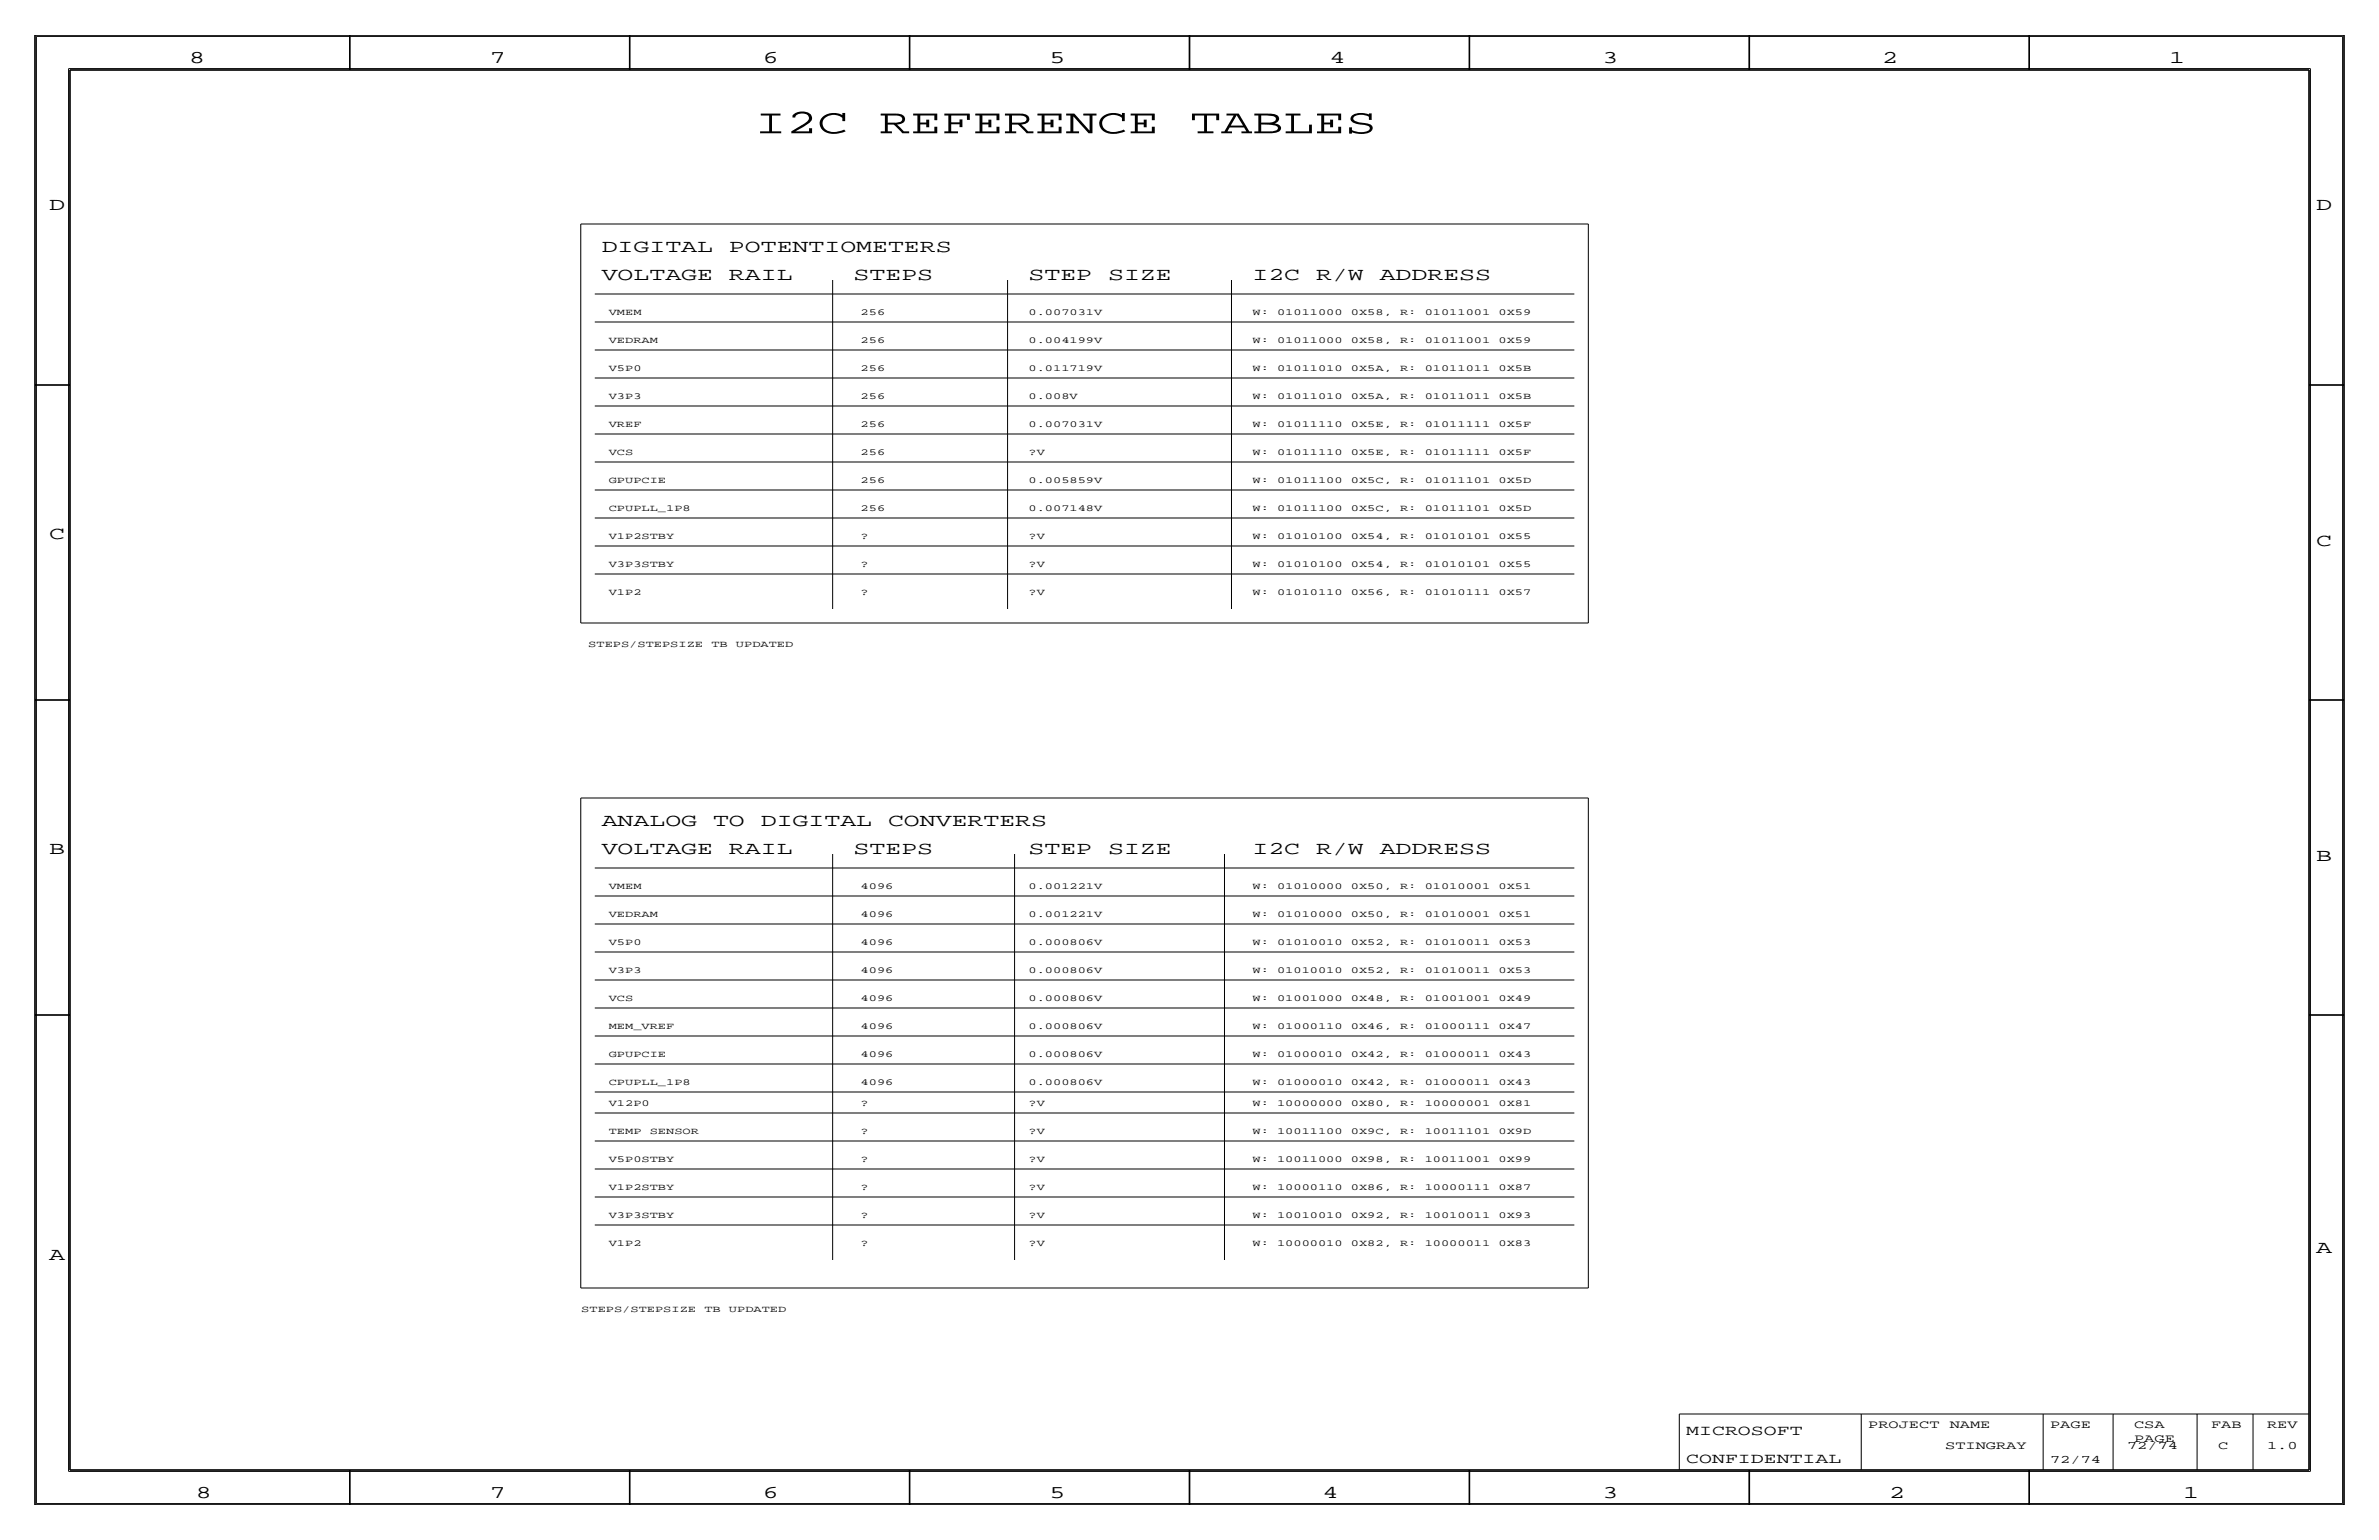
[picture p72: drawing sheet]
<svg xmlns="http://www.w3.org/2000/svg" width="432mm" height="279mm" viewBox="0 0 432 279" stroke-linecap="round" stroke-linejoin="round" font-family="sans-serif">
<defs><g id="words">
<g font-size="6.3">
<text x="137.1" y="24.2">I2C</text>
<text x="159.6" y="24.2">REFERENCE</text>
<text x="216" y="24.2">TABLES</text>
</g>
<g font-size="3.3">
<text x="34.3" y="11.4">8</text>
<text x="88.9" y="11.4">7</text>
<text x="138.5" y="11.4">6</text>
<text x="190.5" y="11.4">5</text>
<text x="241.3" y="11.4">4</text>
<text x="290.8" y="11.4">3</text>
<text x="341.6" y="11.4">2</text>
<text x="393.7" y="11.4">1</text>
<text x="8.9" y="38.1">D</text>
<text x="420.4" y="38.1">D</text>
<text x="109.2" y="45.7">DIGITAL</text>
<text x="132.3" y="45.7">POTENTIOMETERS</text>
<text x="109.2" y="50.8">VOLTAGE</text>
<text x="132.3" y="50.8">RAIL</text>
<text x="154.9" y="50.8">STEPS</text>
<text x="186.7" y="50.8">STEP</text>
<text x="201.1" y="50.8">SIZE</text>
<text x="227.3" y="50.8">I2C</text>
<text x="238.9" y="50.8">R/W</text>
<text x="250.4" y="50.8">ADDRESS</text>
<text x="8.9" y="97.8">C</text>
<text x="420.4" y="99.1">C</text>
<text x="109.2" y="149.9">ANALOG</text>
<text x="129.4" y="149.9">TO</text>
<text x="138.1" y="149.9">DIGITAL</text>
<text x="161.2" y="149.9">CONVERTERS</text>
<text x="8.9" y="154.9">B</text>
<text x="109.2" y="154.9">VOLTAGE</text>
<text x="132.3" y="154.9">RAIL</text>
<text x="154.9" y="154.9">STEPS</text>
<text x="186.7" y="154.9">STEP</text>
<text x="201.1" y="154.9">SIZE</text>
<text x="227.3" y="154.9">I2C</text>
<text x="238.9" y="154.9">R/W</text>
<text x="250.4" y="154.9">ADDRESS</text>
<text x="420.4" y="156.2">B</text>
<text x="420.4" y="227.3">A</text>
<text x="8.9" y="228.6">A</text>
<text x="35.6" y="271.8">8</text>
<text x="88.9" y="271.8">7</text>
<text x="138.4" y="271.8">6</text>
<text x="190.5" y="271.8">5</text>
<text x="240" y="271.8">4</text>
<text x="290.8" y="271.8">3</text>
<text x="342.9" y="271.8">2</text>
<text x="396.2" y="271.8">1</text>
</g>
<g font-size="2.6">
<text x="306.1" y="260.4">MICROSOFT</text>
<text x="306.1" y="265.4">CONFIDENTIAL</text>
</g>
<g font-size="2.1">
<text x="339.1" y="259.1">PROJECT</text>
<text x="353.1" y="262.9">STINGRAY</text>
<text x="353.9" y="259.1">NAME</text>
<text x="372.1" y="259.1">PAGE</text>
<text x="386.1" y="262.9">72/74</text>
<text x="387.4" y="259.1">CSA</text>
<text x="387.4" y="261.6">PAGE</text>
<text x="401.3" y="259.1">FAB</text>
<text x="402.6" y="262.9">C</text>
<text x="411.5" y="259.1">REV</text>
<text x="411.5" y="262.9">1.0</text>
<text x="372.1" y="265.4">72/74</text>
</g>
<g font-size="1.7">
<text x="110.5" y="57.2">VMEM</text>
<text x="156.2" y="57.2">256</text>
<text x="186.7" y="57.2">0.007031V</text>
<text x="227.3" y="57.2">W:</text>
<text x="231.8" y="57.2">01011000</text>
<text x="245.2" y="57.2">0X58,</text>
<text x="254.1" y="57.2">R:</text>
<text x="258.6" y="57.2">01011001</text>
<text x="272" y="57.2">0X59</text>
<text x="110.5" y="62.2">VEDRAM</text>
<text x="156.2" y="62.2">256</text>
<text x="186.7" y="62.2">0.004199V</text>
<text x="227.3" y="62.2">W:</text>
<text x="231.8" y="62.2">01011000</text>
<text x="245.2" y="62.2">0X58,</text>
<text x="254.1" y="62.2">R:</text>
<text x="258.6" y="62.2">01011001</text>
<text x="272" y="62.2">0X59</text>
<text x="110.5" y="67.3">V5P0</text>
<text x="156.2" y="67.3">256</text>
<text x="186.7" y="67.3">0.011719V</text>
<text x="227.3" y="67.3">W:</text>
<text x="231.8" y="67.3">01011010</text>
<text x="245.2" y="67.3">0X5A,</text>
<text x="254.1" y="67.3">R:</text>
<text x="258.6" y="67.3">01011011</text>
<text x="272" y="67.3">0X5B</text>
<text x="110.5" y="77.5">VREF</text>
<text x="110.5" y="72.4">V3P3</text>
<text x="156.2" y="72.4">256</text>
<text x="156.2" y="77.5">256</text>
<text x="186.7" y="72.4">0.008V</text>
<text x="186.7" y="77.5">0.007031V</text>
<text x="227.3" y="77.5">W:</text>
<text x="227.3" y="72.4">W:</text>
<text x="231.8" y="77.5">01011110</text>
<text x="231.8" y="72.4">01011010</text>
<text x="245.2" y="77.5">0X5E,</text>
<text x="245.2" y="72.4">0X5A,</text>
<text x="254.1" y="77.5">R:</text>
<text x="254.1" y="72.4">R:</text>
<text x="258.6" y="77.5">01011111</text>
<text x="258.6" y="72.4">01011011</text>
<text x="272" y="77.5">0X5F</text>
<text x="272" y="72.4">0X5B</text>
<text x="110.5" y="82.6">VCS</text>
<text x="156.2" y="82.5">256</text>
<text x="186.7" y="82.6">?V</text>
<text x="227.3" y="82.5">W:</text>
<text x="231.8" y="82.5">01011110</text>
<text x="245.2" y="82.5">0X5E,</text>
<text x="254.1" y="82.5">R:</text>
<text x="258.6" y="82.5">01011111</text>
<text x="272" y="82.5">0X5F</text>
<text x="110.5" y="87.6">GPUPCIE</text>
<text x="156.2" y="87.6">256</text>
<text x="186.7" y="87.6">0.005859V</text>
<text x="227.3" y="87.6">W:</text>
<text x="231.8" y="87.6">01011100</text>
<text x="245.2" y="87.6">0X5C,</text>
<text x="254.1" y="87.6">R:</text>
<text x="258.6" y="87.6">01011101</text>
<text x="272" y="87.6">0X5D</text>
<text x="110.5" y="92.7">CPUPLL_1P8</text>
<text x="156.2" y="92.7">256</text>
<text x="186.7" y="92.7">0.007148V</text>
<text x="227.3" y="92.7">W:</text>
<text x="231.8" y="92.7">01011100</text>
<text x="245.2" y="92.7">0X5C,</text>
<text x="254.1" y="92.7">R:</text>
<text x="258.6" y="92.7">01011101</text>
<text x="272" y="92.7">0X5D</text>
<text x="110.5" y="97.8">V1P2STBY</text>
<text x="156.2" y="97.8">?</text>
<text x="186.7" y="97.8">?V</text>
<text x="227.3" y="97.8">W:</text>
<text x="231.8" y="97.8">01010100</text>
<text x="245.2" y="97.8">0X54,</text>
<text x="254.1" y="97.8">R:</text>
<text x="258.6" y="97.8">01010101</text>
<text x="272" y="97.8">0X55</text>
<text x="110.5" y="108">V1P2</text>
<text x="110.5" y="102.9">V3P3STBY</text>
<text x="156.2" y="102.9">?</text>
<text x="156.2" y="107.9">?</text>
<text x="186.7" y="108">?V</text>
<text x="186.7" y="102.9">?V</text>
<text x="227.3" y="107.9">W:</text>
<text x="227.3" y="102.9">W:</text>
<text x="231.8" y="107.9">01010110</text>
<text x="231.8" y="102.9">01010100</text>
<text x="245.2" y="107.9">0X56,</text>
<text x="245.2" y="102.9">0X54,</text>
<text x="254.1" y="107.9">R:</text>
<text x="254.1" y="102.9">R:</text>
<text x="258.6" y="107.9">01010111</text>
<text x="258.6" y="102.9">01010101</text>
<text x="272" y="107.9">0X57</text>
<text x="272" y="102.9">0X55</text>
<text x="106.8" y="117.3">STEPS/STEPSIZE</text>
<text x="129.1" y="117.3">TB</text>
<text x="133.6" y="117.3">UPDATED</text>
<text x="110.5" y="161.3">VMEM</text>
<text x="156.2" y="161.3">4096</text>
<text x="186.7" y="161.3">0.001221V</text>
<text x="227.3" y="161.3">W:</text>
<text x="231.8" y="161.3">01010000</text>
<text x="245.2" y="161.3">0X50,</text>
<text x="254.1" y="161.3">R:</text>
<text x="258.6" y="161.3">01010001</text>
<text x="272" y="161.3">0X51</text>
<text x="110.5" y="166.4">VEDRAM</text>
<text x="156.2" y="166.4">4096</text>
<text x="186.7" y="166.4">0.001221V</text>
<text x="227.3" y="166.4">W:</text>
<text x="231.8" y="166.4">01010000</text>
<text x="245.2" y="166.4">0X50,</text>
<text x="254.1" y="166.4">R:</text>
<text x="258.6" y="166.4">01010001</text>
<text x="272" y="166.4">0X51</text>
<text x="110.5" y="171.4">V5P0</text>
<text x="156.2" y="171.4">4096</text>
<text x="186.7" y="171.4">0.000806V</text>
<text x="227.3" y="171.4">W:</text>
<text x="231.8" y="171.4">01010010</text>
<text x="245.2" y="171.4">0X52,</text>
<text x="254.1" y="171.4">R:</text>
<text x="258.6" y="171.4">01010011</text>
<text x="272" y="171.4">0X53</text>
<text x="110.5" y="176.5">V3P3</text>
<text x="156.2" y="176.5">4096</text>
<text x="186.7" y="176.5">0.000806V</text>
<text x="227.3" y="176.5">W:</text>
<text x="231.8" y="176.5">01010010</text>
<text x="245.2" y="176.5">0X52,</text>
<text x="254.1" y="176.5">R:</text>
<text x="258.6" y="176.5">01010011</text>
<text x="272" y="176.5">0X53</text>
<text x="110.5" y="181.6">VCS</text>
<text x="156.2" y="181.6">4096</text>
<text x="186.7" y="181.6">0.000806V</text>
<text x="227.3" y="181.6">W:</text>
<text x="231.8" y="181.6">01001000</text>
<text x="245.2" y="181.6">0X48,</text>
<text x="254.1" y="181.6">R:</text>
<text x="258.6" y="181.6">01001001</text>
<text x="272" y="181.6">0X49</text>
<text x="110.5" y="186.7">MEM_VREF</text>
<text x="110.5" y="191.8">GPUPCIE</text>
<text x="156.2" y="186.7">4096</text>
<text x="156.2" y="191.8">4096</text>
<text x="186.7" y="191.8">0.000806V</text>
<text x="186.7" y="186.7">0.000806V</text>
<text x="227.3" y="191.8">W:</text>
<text x="227.3" y="186.7">W:</text>
<text x="231.8" y="191.8">01000010</text>
<text x="231.8" y="186.7">01000110</text>
<text x="245.2" y="191.8">0X42,</text>
<text x="245.2" y="186.7">0X46,</text>
<text x="254.1" y="191.8">R:</text>
<text x="254.1" y="186.7">R:</text>
<text x="258.6" y="191.8">01000011</text>
<text x="258.6" y="186.7">01000111</text>
<text x="272" y="191.8">0X43</text>
<text x="272" y="186.7">0X47</text>
<text x="110.5" y="196.8">CPUPLL_1P8</text>
<text x="156.2" y="196.9">4096</text>
<text x="186.7" y="196.9">0.000806V</text>
<text x="227.3" y="196.8">W:</text>
<text x="231.8" y="196.8">01000010</text>
<text x="245.2" y="196.8">0X42,</text>
<text x="254.1" y="196.8">R:</text>
<text x="258.6" y="196.8">01000011</text>
<text x="272" y="196.8">0X43</text>
<text x="110.5" y="200.7">V12P0</text>
<text x="156.2" y="200.7">?</text>
<text x="186.7" y="200.7">?V</text>
<text x="227.3" y="200.7">W:</text>
<text x="231.8" y="200.7">10000000</text>
<text x="245.2" y="200.7">0X80,</text>
<text x="254.1" y="200.7">R:</text>
<text x="258.6" y="200.7">10000001</text>
<text x="272" y="200.7">0X81</text>
<text x="110.5" y="205.7">TEMP</text>
<text x="117.9" y="205.7">SENSOR</text>
<text x="156.2" y="205.7">?</text>
<text x="186.7" y="205.7">?V</text>
<text x="227.3" y="205.7">W:</text>
<text x="231.8" y="205.7">10011100</text>
<text x="245.2" y="205.7">0X9C,</text>
<text x="254.1" y="205.7">R:</text>
<text x="258.6" y="205.7">10011101</text>
<text x="272" y="205.7">0X9D</text>
<text x="110.5" y="215.9">V1P2STBY</text>
<text x="110.5" y="210.8">V5P0STBY</text>
<text x="156.2" y="215.9">?</text>
<text x="156.2" y="210.8">?</text>
<text x="186.7" y="210.8">?V</text>
<text x="186.7" y="215.9">?V</text>
<text x="227.3" y="215.9">W:</text>
<text x="227.3" y="210.8">W:</text>
<text x="231.8" y="215.9">10000110</text>
<text x="231.8" y="210.8">10011000</text>
<text x="245.2" y="215.9">0X86,</text>
<text x="245.2" y="210.8">0X98,</text>
<text x="254.1" y="215.9">R:</text>
<text x="254.1" y="210.8">R:</text>
<text x="258.6" y="215.9">10000111</text>
<text x="258.6" y="210.8">10011001</text>
<text x="272" y="215.9">0X87</text>
<text x="272" y="210.8">0X99</text>
<text x="110.5" y="221">V3P3STBY</text>
<text x="156.2" y="221">?</text>
<text x="186.7" y="221">?V</text>
<text x="227.3" y="221">W:</text>
<text x="231.8" y="221">10010010</text>
<text x="245.2" y="221">0X92,</text>
<text x="254.1" y="221">R:</text>
<text x="258.6" y="221">10010011</text>
<text x="272" y="221">0X93</text>
<text x="110.5" y="226.1">V1P2</text>
<text x="156.2" y="226.1">?</text>
<text x="186.7" y="226.1">?V</text>
<text x="227.3" y="226.1">W:</text>
<text x="231.8" y="226.1">10000010</text>
<text x="245.2" y="226.1">0X82,</text>
<text x="254.1" y="226.1">R:</text>
<text x="258.6" y="226.1">10000011</text>
<text x="272" y="226.1">0X83</text>
<text x="105.5" y="237.9">STEPS/STEPSIZE</text>
<text x="127.8" y="237.9">TB</text>
<text x="132.3" y="237.9">UPDATED</text>
</g>
</g></defs>
<!-- layer: Nets -->
<g fill="none" stroke="#000" stroke-width=".18">
<path d="M105.4 40.6v72.4zM105.4 40.6h182.9zM107.9 53.3h177.9zM107.9 58.4h177.9zM151.1 50.8v59.7zM182.9 50.8v59.7zM223.5 50.8v59.7zM288.3 40.6v72.4zM107.9 78.7h177.9zM107.9 73.7h177.9zM107.9 63.5h177.9zM107.9 68.6h177.9z"/>
<path d="M107.9 94h177.9zM107.9 99.1h177.9zM107.9 88.9h177.9zM107.9 83.8h177.9zM105.4 113h182.9zM107.9 104.1h177.9zM105.4 144.8v88.9zM105.4 144.8h182.9zM107.9 157.5h177.9zM151.1 154.9v73.7zM184.1 154.9v73.7zM222.2 154.9v73.7z"/>
<path d="M288.3 144.8v88.9zM107.9 172.7h177.9zM107.9 177.8h177.9zM107.9 167.6h177.9zM108 162.6h177.8zM107.9 188h177.9zM107.9 193h177.9zM107.9 198.1h177.9zM107.9 182.9h177.9zM107.9 212.1h177.9zM107.9 217.2h177.9zM107.9 207h177.9z"/>
<path d="M107.9 201.9h177.9zM105.4 233.7h182.9zM107.9 222.2h177.9z"/>
</g>
<!-- layer: Page Border and Title Block -->
<g fill="none" stroke="#000" stroke-width=".3">
<path d="M6.3 6.3v266.7zM6.4 6.3h419zM12.7 12.7h406.4zM12.7 12.7v254zM63.5 6.3v6.4zM114.3 6.3v6.4zM165.1 6.3v6.4zM215.9 6.3v6.4zM266.7 6.3v6.4zM317.5 6.3v6.4zM368.3 6.3v6.4zM419.1 12.7v254z"/>
<path d="M425.4 6.3v266.7zM6.3 69.8h6.4zM419.1 69.8h6.3zM6.3 127h6.4zM419.1 127h6.3zM6.3 184.1h6.4zM419.1 184.1h6.3zM6.4 273h419zM12.7 266.7h406.4zM63.5 266.7v6.3zM114.3 266.7v6.3zM165.1 266.7v6.3z"/>
<path d="M215.9 266.7v6.3zM266.7 266.7v6.3zM317.5 266.7v6.3zM368.3 266.7v6.3z"/>
</g>
<g fill="none" stroke="#000" stroke-width=".18">
<path d="M6.6 6.6h418.6zM6.6 6.6v266.2zM12.4 12.4v254.6zM12.4 12.4h407zM419.4 12.4v254.6zM425.2 6.6v266.2zM304.8 256.5v10.2zM304.8 256.5h114.3zM337.8 256.5v10.2zM370.8 256.5v10.2zM383.5 256.5v10.2zM398.8 256.5v10.2z"/>
<path d="M408.9 256.5v10.2zM6.6 272.8h418.6zM12.4 267h407z"/>
</g>
<use href="#words"/>
</svg>
